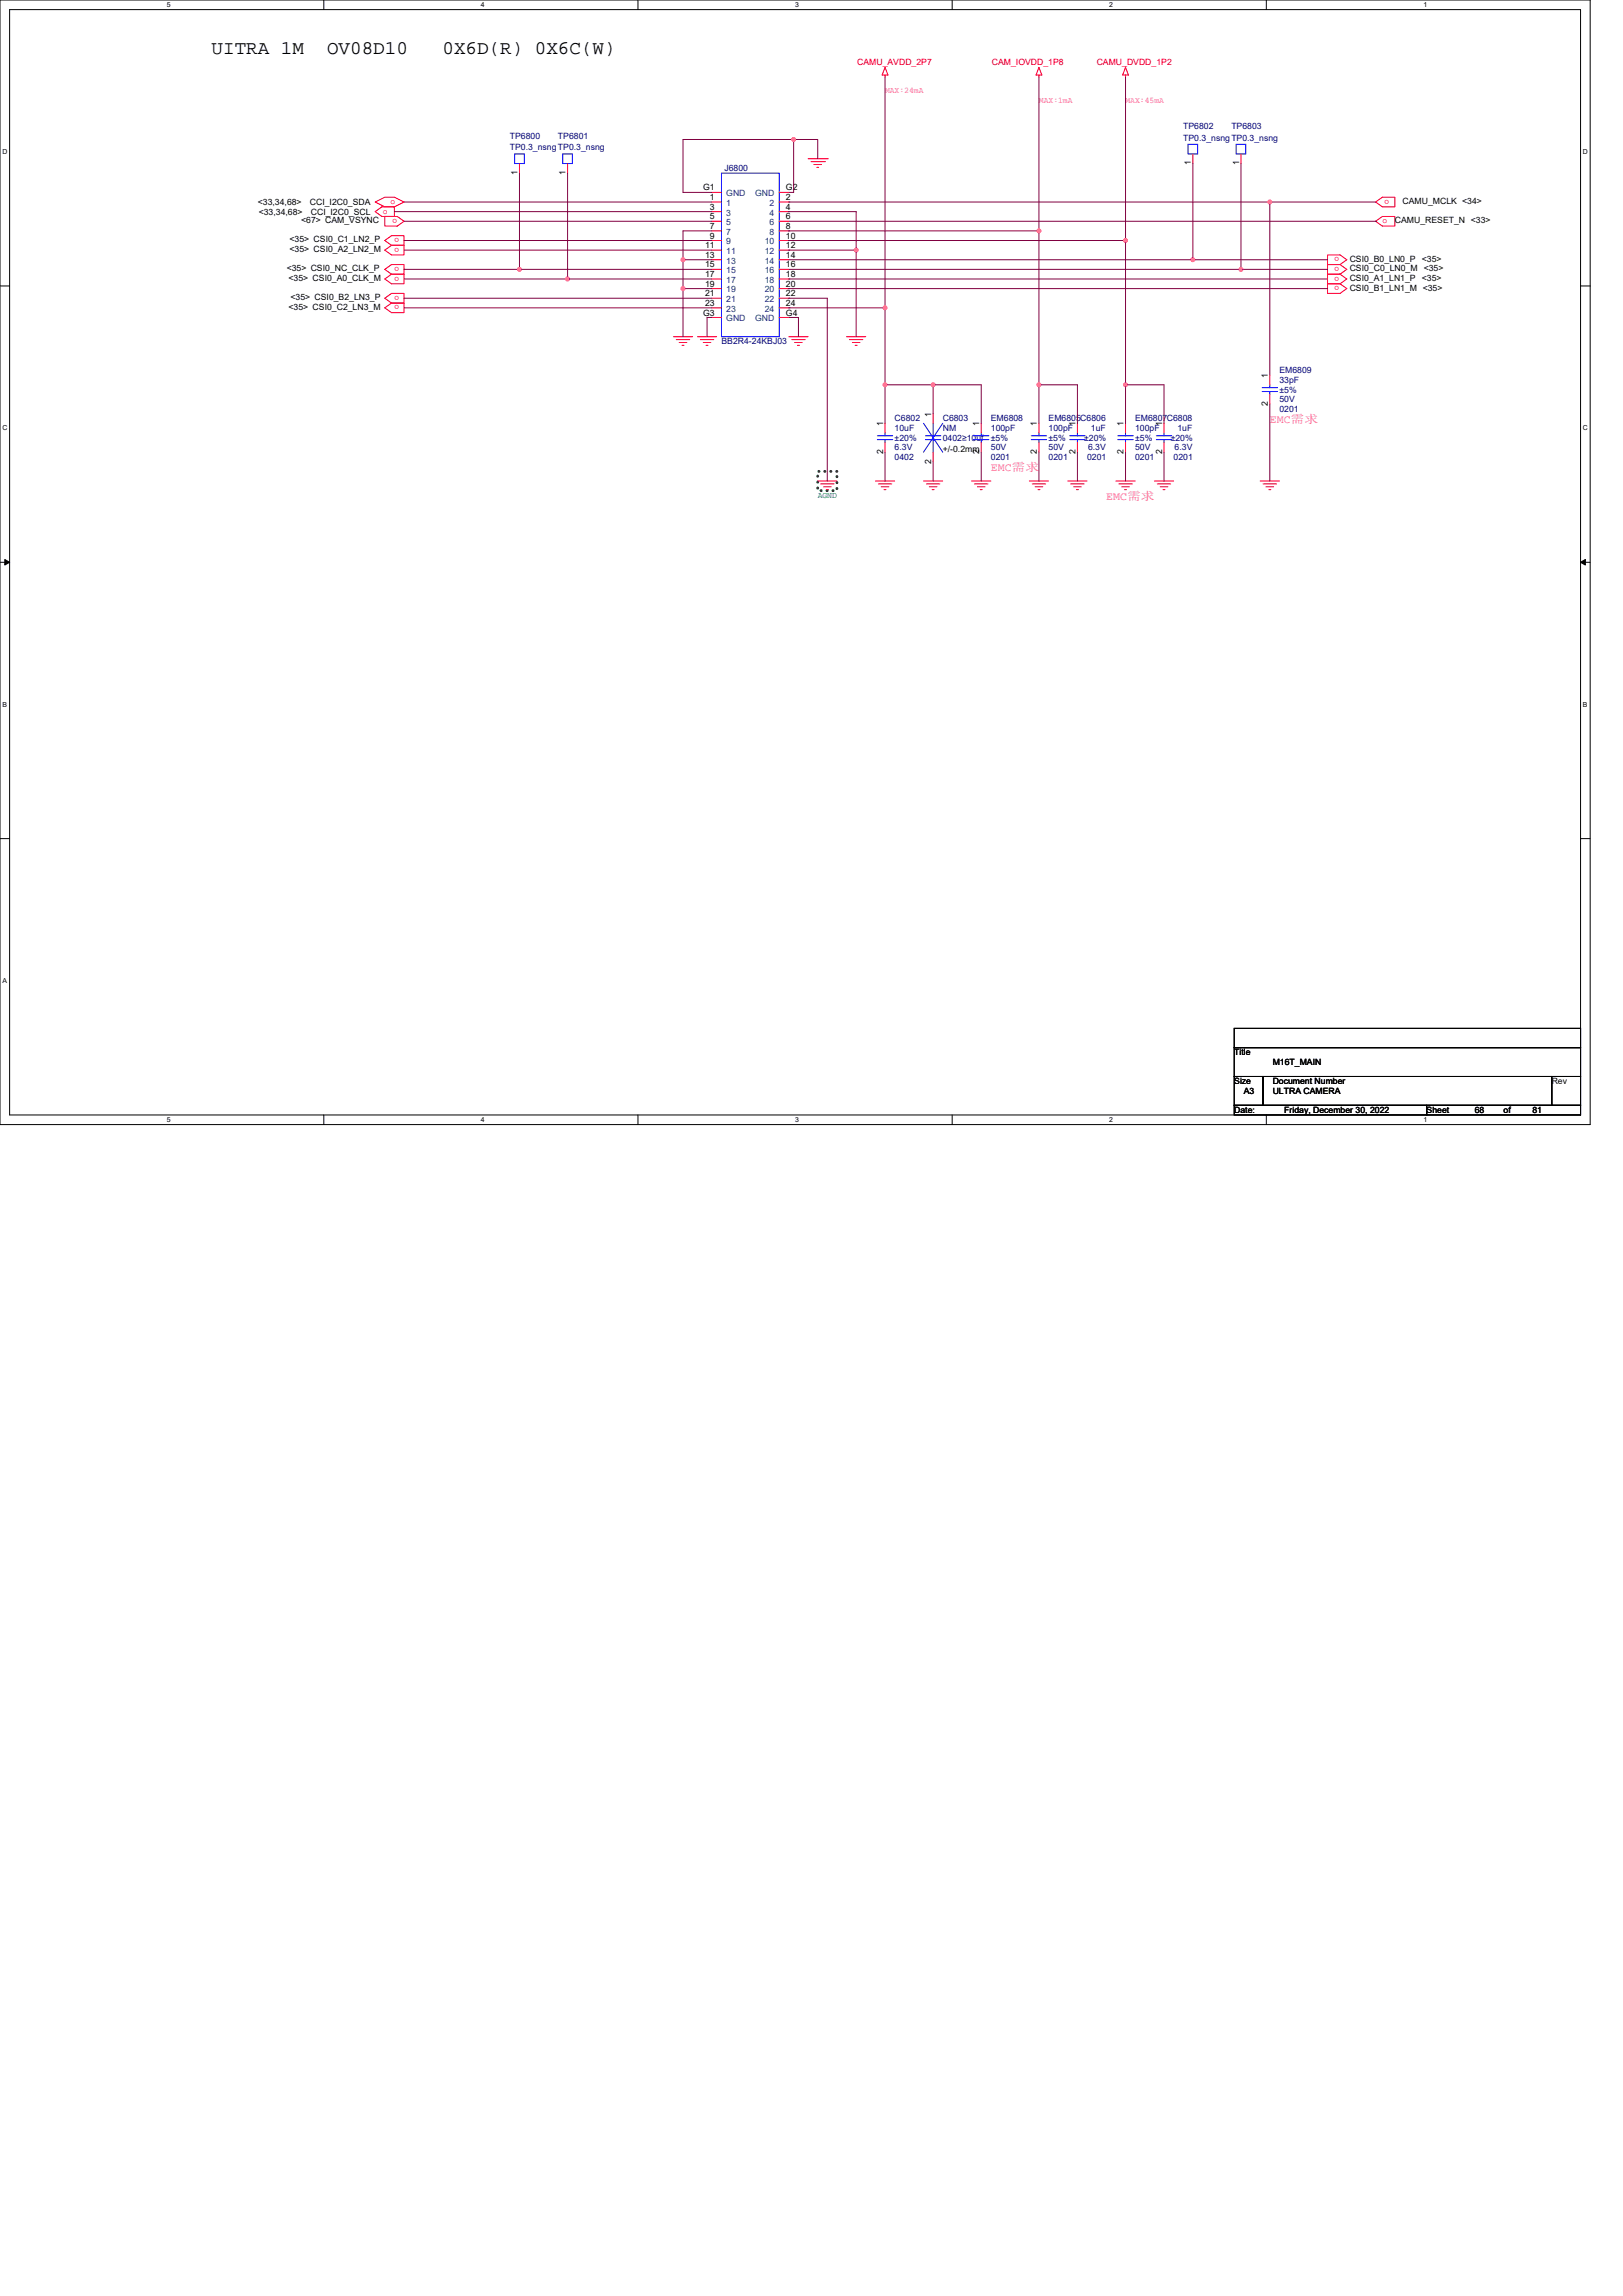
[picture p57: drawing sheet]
<svg xmlns="http://www.w3.org/2000/svg" width="210mm" height="297mm" viewBox="0 0 210 297" stroke-linecap="round" stroke-linejoin="round" font-family="sans-serif">
<defs><g id="words">
<g font-size="2.5">
<text x="27.4" y="7">UITRA 1M</text>
<text x="42.3" y="7">OV08D10</text>
<text x="57.3" y="7">0X6D(R) 0X6C(W)</text>
</g>
<g font-size="1.5" fill="#f0f">
<text x="164.3" y="54.7">EMC需求</text>
<text x="128.2" y="60.9">EMC需求</text>
<text x="143.1" y="64.7">EMC需求</text>
</g>
<g font-size="1.1" fill="#f00">
<text x="110.9" y="8.5">CAMU_AVDD_2P7</text>
<text x="128.3" y="8.5">CAM_IOVDD_1P8</text>
<text x="141.9" y="8.5">CAMU_DVDD_1P2</text>
<text x="49.5" y="27.6">o</text>
<text x="50.5" y="26.4">o</text>
<text x="51.4" y="28.3" transform="rotate(-180 51.4 28.3)">o</text>
<text x="178.8" y="28.9">o</text>
<text x="179.7" y="25.8" transform="rotate(-180 179.7 25.8)">o</text>
<text x="51.7" y="30.8" transform="rotate(-180 51.7 30.8)">o</text>
<text x="51.7" y="32" transform="rotate(-180 51.7 32)">o</text>
<text x="51.7" y="34.5" transform="rotate(-180 51.7 34.5)">o</text>
<text x="51.7" y="35.8" transform="rotate(-180 51.7 35.8)">o</text>
<text x="173.2" y="33.3" transform="rotate(-180 173.2 33.3)">o</text>
<text x="173.2" y="34.5" transform="rotate(-180 173.2 34.5)">o</text>
<text x="173.2" y="35.8" transform="rotate(-180 173.2 35.8)">o</text>
<text x="51.7" y="38.3" transform="rotate(-180 51.7 38.3)">o</text>
<text x="51.7" y="39.5" transform="rotate(-180 51.7 39.5)">o</text>
<text x="173.2" y="37" transform="rotate(-180 173.2 37)">o</text>
</g>
<g font-size="1.1" fill="#000080">
<text x="66" y="17.9">TP6800</text>
<text x="72.2" y="17.9">TP6801</text>
<text x="153.1" y="16.7">TP6802</text>
<text x="159.3" y="16.7">TP6803</text>
<text x="66" y="19.4">TP0.3_nsngTP0.3_nsng</text>
<text x="93.7" y="22.2">J6800</text>
<text x="153.1" y="18.2">TP0.3_nsngTP0.3_nsng</text>
<text x="93.3" y="44.6">BB2R4-24KBJ03</text>
<text x="165.5" y="48.3">EM6809</text>
<text x="165.5" y="49.5">33pF</text>
<text x="165.5" y="53.3">0201</text>
<text x="165.5" y="52">50V</text>
<text x="165.5" y="50.8">±5%</text>
<text x="115.7" y="54.5">C6802</text>
<text x="115.7" y="55.8">10uF</text>
<text x="115.7" y="59.5">0402</text>
<text x="115.7" y="58.3">6.3V</text>
<text x="115.7" y="57">±20%</text>
<text x="122" y="54.5">C6803</text>
<text x="122" y="55.8">NM</text>
<text x="122" y="57">0402≥10uf</text>
<text x="128.2" y="54.5">EM6808</text>
<text x="128.2" y="55.8">100pF</text>
<text x="128.2" y="59.5">0201</text>
<text x="128.2" y="58.3">50V</text>
<text x="128.2" y="57">±5%</text>
<text x="135.7" y="54.5">EM6805C6806</text>
<text x="135.7" y="55.8">100pF</text>
<text x="135.7" y="59.5">0201</text>
<text x="135.7" y="58.3">50V</text>
<text x="135.7" y="57">±5%</text>
<text x="140.3" y="57">±20%</text>
<text x="140.6" y="59.5">0201</text>
<text x="140.8" y="58.3">6.3V</text>
<text x="141.1" y="55.8">1uF</text>
<text x="146.9" y="54.5">EM6807C6808</text>
<text x="146.9" y="55.8">100pF</text>
<text x="146.9" y="59.5">0201</text>
<text x="146.9" y="58.3">50V</text>
<text x="146.9" y="57">±5%</text>
<text x="151.5" y="57">±20%</text>
<text x="151.8" y="59.5">0201</text>
<text x="152" y="58.3">6.3V</text>
<text x="152.3" y="55.8">1uF</text>
</g>
<g font-size="1.1" fill="#f0f">
<text x="114.5" y="12.1">MAX:24mA</text>
<text x="134.4" y="13.3">MAX:1mA</text>
<text x="145.6" y="13.3">MAX:45mA</text>
</g>
<g font-size="1.1">
<text x="67" y="22.6" transform="rotate(-90 67 22.6)">1</text>
<text x="73.2" y="22.6" transform="rotate(-90 73.2 22.6)">1</text>
<text x="154.1" y="21.4" transform="rotate(-90 154.1 21.4)">1</text>
<text x="160.3" y="21.4" transform="rotate(-90 160.3 21.4)">1</text>
<text x="33.4" y="26.5">&lt;33,34,68&gt;</text>
<text x="33.5" y="27.8">&lt;33,34,68&gt;</text>
<text x="39" y="28.9">&lt;67&gt; CAM_VSYNC</text>
<text x="40.1" y="26.5">CCI_I2C0_SDA</text>
<text x="40.2" y="27.8">CCI_I2C0_SCL</text>
<text x="91" y="24.6">G1</text>
<text x="91.9" y="25.9">1</text>
<text x="91.9" y="27.1">3</text>
<text x="91.9" y="28.4">5</text>
<text x="91.9" y="29.6">7</text>
<text x="101.7" y="25.9">2</text>
<text x="101.7" y="27.1">4</text>
<text x="101.7" y="28.4">6</text>
<text x="101.7" y="29.6">8</text>
<text x="101.7" y="24.6">G2</text>
<text x="180.5" y="28.9">CAMU_RESET_N &lt;33&gt;</text>
<text x="181.5" y="26.4">CAMU_MCLK &lt;34&gt;</text>
<text x="37.1" y="35.1">&lt;35&gt; CSI0_NC_CLK_P</text>
<text x="37.5" y="31.4">&lt;35&gt; CSI0_C1_LN2_P</text>
<text x="37.5" y="32.6">&lt;35&gt; CSI0_A2_LN2_M</text>
<text x="91.2" y="32.1">11</text>
<text x="91.2" y="33.4">13</text>
<text x="91.2" y="34.6">15</text>
<text x="91.2" y="35.8">17</text>
<text x="91.9" y="30.9">9</text>
<text x="101.7" y="30.9">10</text>
<text x="101.7" y="32.1">12</text>
<text x="101.7" y="33.4">14</text>
<text x="101.7" y="34.6">16</text>
<text x="101.7" y="35.8">18</text>
<text x="174.6" y="33.9">CSI0_B0_LN0_P</text>
<text x="174.6" y="35.1">CSI0_C0_LN0_M</text>
<text x="184" y="33.9">&lt;35&gt;</text>
<text x="184.2" y="35.1">&lt;35&gt;</text>
<text x="37.3" y="36.3">&lt;35&gt; CSI0_A0_CLK_M</text>
<text x="37.3" y="40.1">&lt;35&gt; CSI0_C2_LN3_M</text>
<text x="37.6" y="38.8">&lt;35&gt; CSI0_B2_LN3_P</text>
<text x="91" y="40.8">G3</text>
<text x="91.2" y="37.1">19</text>
<text x="91.2" y="38.3">21</text>
<text x="91.2" y="39.6">23</text>
<text x="101.7" y="37.1">20</text>
<text x="101.7" y="38.3">22</text>
<text x="101.7" y="39.6">24</text>
<text x="101.7" y="40.8">G4</text>
<text x="174.6" y="36.3">CSI0_A1_LN1_P</text>
<text x="174.6" y="37.6">CSI0_B1_LN1_M &lt;35&gt;</text>
<text x="184" y="36.3">&lt;35&gt;</text>
<text x="120.5" y="53.9" transform="rotate(-90 120.5 53.9)">1</text>
<text x="164" y="52.5" transform="rotate(-90 164 52.5)">2</text>
<text x="164" y="48.9" transform="rotate(-90 164 48.9)">1</text>
<text x="114.2" y="58.7" transform="rotate(-90 114.2 58.7)">2</text>
<text x="114.2" y="55.1" transform="rotate(-90 114.2 55.1)">1</text>
<text x="120.5" y="60" transform="rotate(-90 120.5 60)">2</text>
<text x="122" y="58.5">+/-0.2mm</text>
<text x="126.7" y="58.7" transform="rotate(-90 126.7 58.7)">2</text>
<text x="126.7" y="55.1" transform="rotate(-90 126.7 55.1)">1</text>
<text x="134.2" y="58.7" transform="rotate(-90 134.2 58.7)">2</text>
<text x="134.2" y="55.1" transform="rotate(-90 134.2 55.1)">1</text>
<text x="139.1" y="58.7" transform="rotate(-90 139.1 58.7)">2</text>
<text x="139.1" y="55.1" transform="rotate(-90 139.1 55.1)">1</text>
<text x="145.4" y="58.7" transform="rotate(-90 145.4 58.7)">2</text>
<text x="145.4" y="55.1" transform="rotate(-90 145.4 55.1)">1</text>
<text x="150.3" y="58.7" transform="rotate(-90 150.3 58.7)">2</text>
<text x="150.3" y="55.1" transform="rotate(-90 150.3 55.1)">1</text>
<text x="159.7" y="136.5">Title</text>
<text x="164.7" y="137.8">M16T_MAIN</text>
<text x="159.7" y="140.3">Size</text>
<text x="160.9" y="141.5">A3</text>
<text x="164.7" y="140.3">Document Number</text>
<text x="164.7" y="141.5">ULTRA CAMERA</text>
<text x="200.8" y="140.3">Rev</text>
<text x="159.7" y="144">Date:</text>
<text x="166.2" y="144">Friday, December 30, 2022</text>
<text x="184.6" y="144">Sheet</text>
<text x="190.8" y="144">68</text>
<text x="194.5" y="144">of</text>
<text x="198.3" y="144">81</text>
</g>
<g font-size="1.1" fill="#004080">
<text x="94" y="26.6">1</text>
<text x="94" y="27.9">3</text>
<text x="94" y="29.1">5</text>
<text x="94" y="25.4">GND</text>
<text x="97.7" y="25.4">GND</text>
<text x="99.6" y="26.6">2</text>
<text x="99.6" y="27.9">4</text>
<text x="99.6" y="29.1">6</text>
<text x="94" y="30.4">7</text>
<text x="94" y="31.6">9</text>
<text x="94" y="32.9">11</text>
<text x="94" y="34.1">13</text>
<text x="94" y="35.4">15</text>
<text x="98.9" y="31.6">10</text>
<text x="98.9" y="32.9">12</text>
<text x="98.9" y="34.1">14</text>
<text x="98.9" y="35.4">16</text>
<text x="99.6" y="30.4">8</text>
<text x="94" y="36.6">17</text>
<text x="94" y="37.8">19</text>
<text x="94" y="39.1">21</text>
<text x="94" y="40.3">23</text>
<text x="94" y="41.6">GND</text>
<text x="97.7" y="41.6">GND</text>
<text x="98.9" y="36.6">18</text>
<text x="98.9" y="37.8">20</text>
<text x="98.9" y="39.1">22</text>
<text x="98.9" y="40.3">24</text>
</g>
<text font-size="1.1" fill="#008040" x="105.8" y="64.4">AGND</text>
<g font-size=".9">
<text x="21.6" y=".9">5</text>
<text x="62.2" y=".9">4</text>
<text x="102.9" y=".9">3</text>
<text x="143.5" y=".9">2</text>
<text x="184.2" y=".9">1</text>
<text x=".3" y="19.9">D</text>
<text x="204.8" y="19.9">D</text>
<text x=".3" y="55.7">C</text>
<text x="204.8" y="55.7">C</text>
<text x=".3" y="91.4">B</text>
<text x="204.8" y="91.4">B</text>
<text x=".3" y="127.2">A</text>
<text x="21.6" y="145.2">5</text>
<text x="62.2" y="145.2">4</text>
<text x="102.9" y="145.2">3</text>
<text x="143.5" y="145.2">2</text>
<text x="184.2" y="145.2">1</text>
</g>
</g></defs>
<path d="M0 0h205.7v145.5h-205.7zM1.2 1.2h203.3v143h-203.3z" fill="none" stroke="#000" stroke-width=".13"/>
<g fill="#fff">
<path d="M21.6 .1h.5v1h-.5z"/>
<path d="M21.6 144.4h.5v1h-.5z"/>
</g>
<path d="M41.9 0v1.2M41.9 144.2v1.3" fill="none" stroke="#000" stroke-width=".13"/>
<g fill="#fff">
<path d="M62.2 .1h.5v1h-.5z"/>
<path d="M62.2 144.4h.5v1h-.5z"/>
</g>
<path d="M82.5 0v1.2M82.5 144.2v1.3" fill="none" stroke="#000" stroke-width=".13"/>
<g fill="#fff">
<path d="M102.9 .1h.5v1h-.5z"/>
<path d="M102.9 144.4h.5v1h-.5z"/>
</g>
<path d="M123.2 0v1.2M123.2 144.2v1.3" fill="none" stroke="#000" stroke-width=".13"/>
<g fill="#fff">
<path d="M143.5 .1h.5v1h-.5z"/>
<path d="M143.5 144.4h.5v1h-.5z"/>
</g>
<path d="M163.8 0v1.2M163.8 144.2v1.3" fill="none" stroke="#000" stroke-width=".13"/>
<g fill="#fff">
<path d="M184.2 .1h.5v1h-.5z"/>
<path d="M184.2 144.4h.5v1h-.5z"/>
<path d="M.3 19.1h.7v1h-.7z"/>
<path d="M204.8 19.1h.6v1h-.6z"/>
<path d="M.3 54.9h.7v1h-.7z"/>
<path d="M204.8 54.9h.6v1h-.6z"/>
</g>
<path d="M0 37h1.2M204.5 37h1.2" fill="none" stroke="#000" stroke-width=".13"/>
<g fill="#fff">
<path d="M.3 90.6h.6v1h-.6z"/>
<path d="M204.8 90.6h.6v1h-.6z"/>
</g>
<path d="M0 72.7h1.2M204.5 72.7h1.2" fill="none" stroke="#000" stroke-width=".13"/>
<path d="M.6 72.4l.6 .3-.6 .4zM204.5 72.7l.6-.3v.7z" fill="#000" stroke="#000" stroke-width=".13"/>
<path d="M.3 126.4h.6v1h-.6z" fill="#fff"/>
<path d="M0 108.5h1.2M204.5 108.5h1.2M159.7 133h44.8v2.5h-44.8zM159.7 135.5h44.8v3.8h-44.8zM159.7 139.3h3.7v3.7h-3.7zM163.4 139.3h37.4v3.7h-37.4zM200.8 139.3h3.7v3.7h-3.7zM159.7 143h24.9v1.2h-24.9zM184.6 143h19.9v1.2h-19.9z" fill="none" stroke="#000" stroke-width=".13"/>
<path d="M105.8 61h2.5v2.5h-2.5z" fill="none" stroke="#008000" stroke-width=".37" stroke-dasharray="0 .7"/>
<g fill="none" stroke="#f00" stroke-width=".13">
<path d="M114.5 9.7v.3M114.5 8.7l.4 1h-.8zM134.4 9.7v.3M134.4 8.7l.4 1h-.8zM145.6 8.7l.4 1h-.8zM145.6 9.7v.3M154.3 19.9v1.3M160.6 19.9v1.3M48.5 27.4l.9-.6h1.6v1.2h-1.6zM48.5 26.1l1.3-.6h1.2l1.3 .6-1.3 .7h-1.2zM49.8 31.1l.9-.6h1.6v1.2h-1.6zM49.8 32.4l.9-.7h1.6v1.3h-1.6z"/>
<path d="M49.8 34.8l.9-.6h1.6v1.3h-1.6zM49.8 36.1l.9-.6h1.6v1.2h-1.6zM49.8 38.6l.9-.6h1.6v1.2h-1.6zM49.8 39.8l.9-.6h1.6v1.2h-1.6zM49.8 28h1.6l.9 .6-.9 .6h-1.6zM67.2 21.2v1.2M73.4 21.2v1.2M92.1 26.1h1.2M92.1 27.4h1.2M92.1 28.6h1.2M92.1 29.9h1.2M92.1 31.1h1.2"/>
<path d="M92.1 32.4h1.2M92.1 33.6h1.2M92.1 34.8h1.2M92.1 36.1h1.2M92.1 37.3h1.2M92.1 38.6h1.2M92.1 39.8h1.2M92.1 24.9h1.2M100.8 26.1h1.3M100.8 27.4h1.3M100.8 28.6h1.3M100.8 29.9h1.3"/>
<path d="M100.8 31.1h1.3M100.8 32.4h1.3M100.8 33.6h1.3M100.8 34.8h1.3M100.8 36.1h1.3M100.8 37.3h1.3M100.8 38.6h1.3M100.8 39.8h1.3M100.8 24.9h1.3M104.5 20.5h2.5M104.9 20.9h1.8M105.3 21.3h1"/>
<path d="M105.7 21.7h.2M106.7 20.9h.1M107 20.5h.1M171.8 33h1.6l.8 .6-.8 .6h-1.6zM171.8 36.7h1.6l.8 .6-.8 .7h-1.6zM173.4 34.2h-1.6v1.3h1.6M173.4 35.5h-1.6v1.2h1.6M173.4 34.2l.8 .6-.8 .7M173.4 35.5l.8 .6-.8 .6M178 26.1l.8-.6h1.7v1.3h-1.7zM178 28.6l.8-.6h1.7v1.2h-1.7zM87.1 43.6h2.5"/>
<path d="M87.5 43.9h1.7M87.9 44.3h1M88.2 44.7h.3M90.2 43.6h2.5M90.6 43.9h1.7M91 44.3h1M91.4 44.7h.2M92.1 41.1h1.2M100.8 41.1h1.3M102.1 43.6h2.4M102.4 43.9h1.8M102.8 44.3h1"/>
<path d="M103.2 44.7h.2M109.5 43.6h2.5M109.9 43.9h1.7M110.3 44.3h1M110.6 44.7h.3M114.5 54.8v1.2M114.5 57.3v1.2M120.7 53.5v1.3M120.7 58.5v1.2M126.9 54.8v1.2M126.9 57.3v1.2M134.4 54.8v1.2"/>
<path d="M134.4 57.3v1.2M139.4 54.8v1.2M139.4 57.3v1.2M145.6 54.8v1.2M145.6 57.3v1.2M150.6 54.8v1.2M150.6 57.3v1.2M164.3 48.5v1.3M164.3 51v1.3M105.8 62.2h2.5M106.2 62.6h1.7M106.5 63h1"/>
<path d="M106.9 63.3h.3M113.3 62.2h2.4M113.6 62.6h1.8M114 63h1M114.4 63.3h.2M119.5 62.2h2.5M119.9 62.6h1.7M120.2 63h1M120.6 63.3h.3M125.7 62.2h2.5M126.1 62.6h1.7M126.5 63h.9"/>
<path d="M126.8 63.3h.3M133.2 62.2h2.5M133.5 62.6h1.8M133.9 63h1M134.3 63.3h.2M138.2 62.2h2.4M138.5 62.6h1.8M138.9 63h1M139.3 63.3h.2M144.4 62.2h2.5M144.7 62.6h1.8M145.1 63h1"/>
<path d="M145.5 63.3h.2M149.4 62.2h2.4M149.7 62.6h1.8M150.1 63h1M150.5 63.3h.2M163 62.2h2.5M163.4 62.6h1.8M163.8 63h1M164.2 63.3h.2"/>
</g>
<g fill="none" stroke="#00f" stroke-width=".13">
<path d="M66.6 19.9h1.2v1.3h-1.2zM72.8 19.9h1.3v1.3h-1.3zM153.7 18.7h1.3v1.2h-1.3zM159.9 18.7h1.3v1.2h-1.3zM93.3 22.4h7.5v21.2h-7.5zM113.5 56.4h2M113.5 56.9h2M114.5 56v.4M114.5 56.9v.4M119.5 54.8l2.5 3.7M119.7 56.4h2M119.7 56.9h2"/>
<path d="M120.7 54.8v1.6M120.7 56.9v1.6M122 54.8l-2.5 3.7M126 56.4h1.9M126 56.9h1.9M126.9 56v.4M126.9 56.9v.4M133.4 56.4h2M133.4 56.9h2M134.4 56v.4M134.4 56.9v.4M138.4 56.4h2"/>
<path d="M138.4 56.9h2M139.4 56v.4M139.4 56.9v.4M144.6 56.4h2M144.6 56.9h2M145.6 56v.4M145.6 56.9v.4M149.6 56.4h2M149.6 56.9h2M150.6 56v.4M150.6 56.9v.4M163.3 50.2h2"/>
<path d="M163.3 50.7h2M164.3 49.8v.4M164.3 50.7v.3"/>
</g>
<path d="M52.3 31.1h39.8M52.3 32.4h39.8M88.4 33.6h3.7M88.4 33.6v3.7M92.1 29.9h-3.7v3.7" fill="none" stroke="#800040" stroke-width=".13"/>
<circle cx="88.4" cy="33.6" r=".24" fill="#f0f"/>
<circle cx="88.4" cy="33.6" r=".24" fill="none" stroke="#f0f" stroke-width=".13"/>
<path d="M52.3 34.8h14.9" fill="none" stroke="#800040" stroke-width=".13"/>
<circle cx="67.2" cy="34.8" r=".24" fill="#f0f"/>
<circle cx="67.2" cy="34.8" r=".24" fill="none" stroke="#f0f" stroke-width=".13"/>
<path d="M52.3 36.1h21.1" fill="none" stroke="#800040" stroke-width=".13"/>
<circle cx="73.4" cy="36.1" r=".24" fill="#f0f"/>
<circle cx="73.4" cy="36.1" r=".24" fill="none" stroke="#f0f" stroke-width=".13"/>
<path d="M92.1 37.3h-3.7v6.3" fill="none" stroke="#800040" stroke-width=".13"/>
<circle cx="88.4" cy="37.3" r=".24" fill="#f0f"/>
<circle cx="88.4" cy="37.3" r=".24" fill="none" stroke="#f0f" stroke-width=".13"/>
<g fill="none" stroke="#800040" stroke-width=".13">
<path d="M88.4 18h14.3M102.7 18v6.9h-.6M102.7 18h.1M102.7 18h3.1v2.5M114.5 10v29.8M134.4 10v19.9M145.6 10v21.1M52.3 38.6h39.8M52.3 39.8h39.8M102.1 38.6h4.9M102.1 39.8h12.4M102.1 26.1h.1"/>
<path d="M102.1 27.4h.1M102.1 29.9h.1M102.1 31.1h.1M102.1 32.4h.1M102.1 36.1h.1M102.1 37.3h.1M102.1 38.6h.1M102.1 39.8h.1M102.1 28.6h75.9M102.1 29.9h32.3M102.1 33.6h52.2M102.1 34.8h58.5"/>
<path d="M102.1 31.1h43.5M102.1 27.4h8.7M102.1 32.4h8.7M102.1 26.1h62.2M102.1 36.1h69.7M102.1 37.3h69.7M114.5 39.8v10M134.4 29.9v19.9M145.6 31.1v23.7M154.3 33.6h.1M160.6 34.8h.1M178 28.6h.1"/>
<path d="M114.5 49.8v5M114.5 49.8h6.2v3.7M134.4 49.8h5v5M134.4 49.8v5M134.4 58.5v3.7M139.4 58.5v3.7M145.6 58.5v3.7M150.6 49.8v5M150.6 58.5v3.7M164.3 52.3v9.9"/>
</g>
<g fill="#f0f" stroke="#f0f" stroke-width=".13">
<circle cx="164.3" cy="26.1" r=".24"/>
<circle cx="134.4" cy="29.9" r=".24"/>
<circle cx="134.4" cy="49.8" r=".24"/>
<circle cx="145.6" cy="31.1" r=".24"/>
<circle cx="145.6" cy="49.8" r=".24"/>
<circle cx="110.8" cy="32.4" r=".24"/>
<circle cx="154.3" cy="33.6" r=".24"/>
<circle cx="160.6" cy="34.8" r=".24"/>
<circle cx="114.5" cy="39.8" r=".24"/>
<circle cx="120.7" cy="49.8" r=".24"/>
<circle cx="114.5" cy="49.8" r=".24"/>
</g>
<circle cx="102.7" cy="18" r=".24" fill="#f0f"/>
<circle cx="102.7" cy="18" r=".24" fill="none" stroke="#f0f" stroke-width=".13"/>
<g fill="none" stroke="#800040" stroke-width=".13">
<path d="M88.4 18v6.9h3.7M51 27.4h41.1M52.3 28.6h39.8M52.3 26.1h39.8M67.2 22.4v12.4h24.9M73.4 22.4v13.7h18.7M107 38.6v23.6M110.8 27.4v16.2M154.3 21.2v12.4h17.5M160.6 21.2v13.6h11.2M178 26.1h-13.7v22.4M92.1 41.1h-.6v2.5"/>
<path d="M102.1 41.1h1.2v2.5M114.5 58.5v3.7M120.7 49.8h6.2v5M120.7 59.7v2.5M126.9 58.5v3.7M145.6 49.8h5"/>
</g>
<circle cx="88.4" cy="33.6" r=".24" fill="#f0f"/>
<circle cx="88.4" cy="33.6" r=".24" fill="none" stroke="#f0f" stroke-width=".13"/>
<circle cx="67.2" cy="34.8" r=".24" fill="#f0f"/>
<circle cx="67.2" cy="34.8" r=".24" fill="none" stroke="#f0f" stroke-width=".13"/>
<circle cx="73.4" cy="36.1" r=".24" fill="#f0f"/>
<circle cx="73.4" cy="36.1" r=".24" fill="none" stroke="#f0f" stroke-width=".13"/>
<circle cx="88.4" cy="37.3" r=".24" fill="#f0f"/>
<circle cx="88.4" cy="37.3" r=".24" fill="none" stroke="#f0f" stroke-width=".13"/>
<g fill="#f0f" stroke="#f0f" stroke-width=".13">
<circle cx="164.3" cy="26.1" r=".24"/>
<circle cx="134.4" cy="29.9" r=".24"/>
<circle cx="134.4" cy="49.8" r=".24"/>
<circle cx="145.6" cy="31.1" r=".24"/>
<circle cx="145.6" cy="49.8" r=".24"/>
<circle cx="110.8" cy="32.4" r=".24"/>
<circle cx="154.3" cy="33.6" r=".24"/>
<circle cx="160.6" cy="34.8" r=".24"/>
<circle cx="114.5" cy="39.8" r=".24"/>
<circle cx="120.7" cy="49.8" r=".24"/>
<circle cx="114.5" cy="49.8" r=".24"/>
</g>
<circle cx="102.7" cy="18" r=".24" fill="#f0f"/>
<circle cx="102.7" cy="18" r=".24" fill="none" stroke="#f0f" stroke-width=".13"/>
<use href="#words"/>
</svg>
